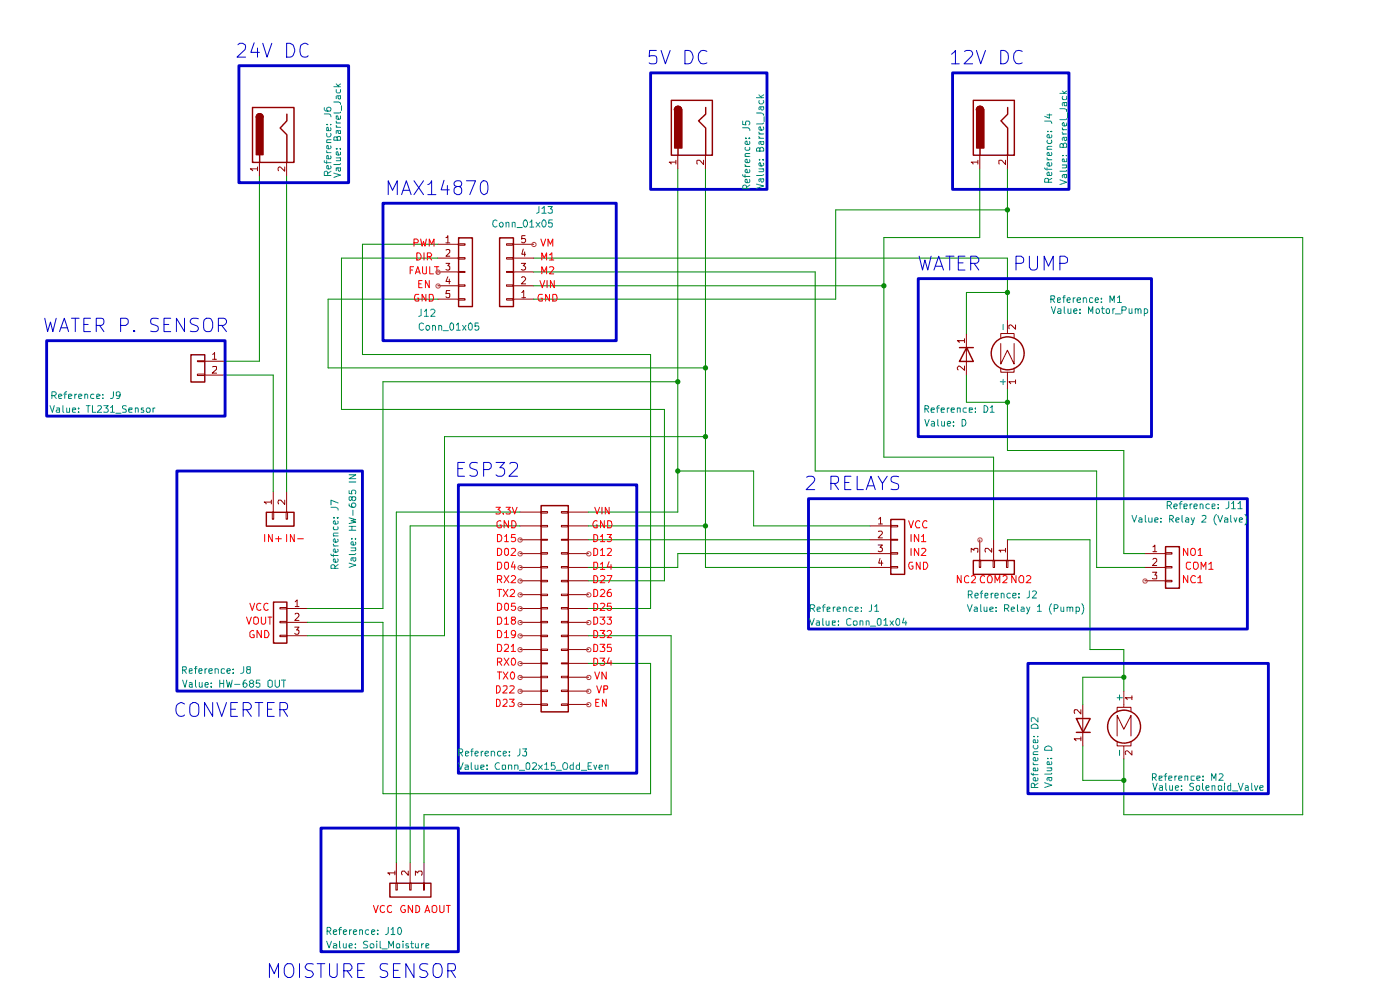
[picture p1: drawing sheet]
<svg xmlns="http://www.w3.org/2000/svg" width="248mm" height="178mm" viewBox="0 0 248 178" stroke-linecap="round" stroke-linejoin="round" font-family="sans-serif">
<g fill="#ffb">
<path d="M69.2 156.6h7.3v2.5h-7.3z"/>
<path d="M96 89.7h4.9v36.6h-4.9z"/>
<path d="M47.3 90.9h4.9v2.4h-4.9z"/>
<path d="M158.1 92.1h2.5v9.8h-2.5z"/>
<path d="M172.7 99.4h7.3v2.5h-7.3z"/>
<path d="M206.9 97h2.4v7.3h-2.4z"/>
<path d="M119.2 17.8h7.2v9.7h-7.2z"/>
<path d="M172.7 17.8h7.3v9.7h-7.3z"/>
<path d="M33.9 62.9h2.4v4.8h-2.4z"/>
<path d="M48.5 106.8h2.4v7.3h-2.4z"/>
<path d="M44.8 19.1h7.4v9.7h-7.4z"/>
<path d="M88.7 42.2h2.4v12.2h-2.4z"/>
<path d="M81.4 42.2h2.4v12.2h-2.4z"/>
</g>
<g fill="#fff">
<path d="M57 146.9h24.4v21.9h-24.4z"/>
<path d="M81.4 86h31.7v51.2h-31.7z"/>
<path d="M182.5 117.7h42.7v23.1h-42.7z"/>
<path d="M163 49.5h41.4v28h-41.4z"/>
<path d="M115.5 13h20.7v20.6h-20.7z"/>
<path d="M169.1 13h20.7v20.6h-20.7z"/>
<path d="M8.3 60.5h31.7v13.3h-31.7z"/>
<path d="M31.4 83.6h33v39h-33z"/>
<path d="M42.4 11.7h19.5v20.7h-19.5z"/>
<path d="M68 36.1h41.4v24.4h-41.4z"/>
<path d="M143.5 88.5h77.9v23.1h-77.9z"/>
</g>
<g fill="none" stroke="#910000" stroke-width=".25">
<path d="M119.2 17.8h7.2v9.7h-7.2zM119.7 19.5a.64 .64 0 0 1 .6-.6 .64 .64 0 0 1 .7 .6M125.2 19.1v1.1l-1.2 1.2 1.2 1.3v4.8M47.3 90.9h4.9v2.4h-4.9zM96 89.7h4.9v36.6h-4.9zM158.1 92.1h2.5v9.8h-2.5zM172.7 99.4h7.3v2.5h-7.3zM206.9 97h2.4v7.3h-2.4zM191 127.4h2.5l-1.3 2.5zM191 129.9h2.5M69.2 156.6h7.3v2.5h-7.3z"/>
<circle cx="199.5" cy="128.9" r="2.92"/>
</g>
<g fill="none" stroke="#910000" stroke-width=".18">
<path d="M48.2 89h-1.3l.3 .4M48.2 88.7v.7M48.3 90.8h.3v1.3h-.3zM48.5 87.2v3.6M50.5 88.7v.8l-.6-.8h-.5v.7M50.8 90.8h.2v1.3h-.2zM50.9 87.2v3.6M92.3 90.8h3.7M92.3 93.3h3.7M92.3 95.7h3.7M92.3 98.2h3.7M96 90.7h1.2v.3h-1.2z"/>
<path d="M96 93.2h1.2v.2h-1.2zM96 95.6h1.2v.2h-1.2zM96 98h1.2v.3h-1.2zM99.6 90.7h1.2v.3h-1.2zM99.6 93.2h1.2v.2h-1.2zM99.6 95.6h1.2v.2h-1.2zM99.6 98h1.2v.3h-1.2zM100.8 90.8h3.7M100.8 93.3h3.7M100.8 95.7h3.7M100.8 98.2h3.7M154.4 93.3h3.7"/>
<path d="M154.4 95.7h3.7M154.4 98.2h3.7M155.9 96.7h.7l-.4 .4 .3 .1v.6h-.6M155.9 92.1l.4-.3v1.1M155.9 94.3l.5-.1 .2 .3-.7 .9h.7M155.9 92.9h.7M156.2 99l-.3 .9h.8M156.4 99.5v.8M158.1 93.2h1.2v.2h-1.2zM158.1 95.6h1.2v.2h-1.2zM158.1 98h1.2v.3h-1.2zM172.4 97.9v-.6l.5 .3 .1-.3h.5v.6"/>
<path d="M173.8 99.4h.3v1.2h-.3zM173.9 95.7v3.7M176 97.3v.6l-.7-.6h-.4v.6M176.3 99.4h.2v1.2h-.2zM176.3 95.7v3.7M178.5 97.6h-1.2l.3 .3M178.5 97.3v.6M178.6 99.4h.3v1.2h-.3zM178.8 95.7v3.7M203.2 98.2h3.6M204.6 97l.4-.3v1.1M204.6 99.2l.2-.2h.3l.2 .2v.3l-.8 .8h.8"/>
<path d="M204.6 97.8h.7M206.8 98h1.2v.3h-1.2zM92.3 100.6h3.7M92.3 103h3.7M92.3 105.5h3.7M92.3 107.9h3.7M92.3 110.4h3.7M92.3 112.7h3.7M92.3 115.2h3.7M92.3 117.7h3.7M96 100.5h1.2v.2h-1.2zM96 102.9h1.2v.3h-1.2z"/>
<path d="M96 105.4h1.2v.2h-1.2zM96 107.8h1.2v.2h-1.2zM96 110.2h1.2v.3h-1.2zM96 112.7h1.2v.2h-1.2zM96 115.1h1.2v.3h-1.2zM96 117.6h1.2v.1h-1.2zM96 119.9h1.2v.3h-1.2zM99.6 100.5h1.2v.2h-1.2zM99.6 102.9h1.2v.3h-1.2zM99.6 105.4h1.2v.2h-1.2zM99.6 107.8h1.2v.2h-1.2zM99.6 110.2h1.2v.3h-1.2z"/>
<path d="M99.6 112.7h1.2v.2h-1.2zM99.6 115.1h1.2v.3h-1.2zM99.6 117.6h1.2v.1h-1.2zM99.6 119.9h1.2v.3h-1.2zM100.8 100.6h3.7M100.8 103h3.7M100.8 105.5h3.7M100.8 107.9h3.7M100.8 110.4h3.7M100.8 112.7h3.7M100.8 115.2h3.7M100.8 117.7h3.7"/>
<path d="M154.4 100.6h3.7M158.1 100.5h1.2v.2h-1.2zM203.2 100.6h3.6M203.2 103h3.6M204.5 101.5h.8l-.3 .5 .3 .1v.5h-.8M206.8 100.5h1.2v.2h-1.2zM206.8 102.9h1.2v.3h-1.2zM92.3 120.1h3.7M92.3 122.6h3.7M92.3 124.9h3.7M96 122.4h1.2v.3h-1.2zM96 124.9h1.2v.2h-1.2z"/>
<path d="M99.6 122.4h1.2v.3h-1.2zM99.6 124.9h1.2v.2h-1.2zM100.8 120.1h3.7M100.8 122.6h3.7M100.8 124.9h3.7M191.8 131h-1.1l.3 .4M191.8 125.9v.7l-.6-.7h-.5v.6M191.8 130.7v.7M192.2 124.9v7.4M198.3 126.2v-.8h2.4v.8M198.3 130.5v-3.6l1.2 2.4 1.2-2.4v3.6M198.3 131.5v.8h2.4v-.8"/>
<path d="M199.5 122.6v2.8M199.5 132.3v2.4M200.9 123.8h-1.2l.3 .3M200.9 133.2v.7l-.9-.7-.3 .2 .1 .4M200.9 123.4v.7M70.1 154.8h-1.3l.4 .4M70.1 154.5v.7M70.3 156.6h.2v1.3h-.2zM70.3 153v3.6M72.5 154.5v.8l-.7-.8h-.4v.7M72.7 156.6h.3v1.3h-.3zM72.8 153v3.6"/>
<path d="M73.7 155.3v-.8l.5 .3 .1-.3h.5v.8M75.2 156.6h.1v1.3h-.1zM75.3 153v3.6"/>
</g>
<path d="M198.3 123.8h.9M198.7 123.2v1M198.7 133.1v.9" fill="none" stroke="#008785" stroke-width=".18"/>
<path d="M119.9 19a.63 .63 0 0 1 .7-.1 .63 .63 0 0 1 .4 .6h-1.3z" fill="#910000"/>
<path d="M119.7 19.5a.64 .64 0 0 1 .6-.6 .64 .64 0 0 1 .7 .6" fill="none" stroke="#910000" stroke-width=".25"/>
<path d="M119.7 19.5h1.3v6.8h-1.3z" fill="#910000"/>
<path d="M119.7 19.5h1.3v6.8h-1.3zM172.7 17.8h7.3v9.7h-7.3zM173.3 19.5a.64 .64 0 0 1 .6-.6 .64 .64 0 0 1 .7 .6M178.8 19.1v1.1l-1.1 1.2 1.1 1.3v4.8M120.3 26.3v1.2" fill="none" stroke="#910000" stroke-width=".25"/>
<path d="M120 28.8h-1.2l.3 .3M120 28.4v.7M120.3 27.5v2.4M124.9 28.4v.8l-.7-.8-.5 .1 .1 .6M125.2 27.5v2.4" fill="none" stroke="#910000" stroke-width=".18"/>
<path d="M173.5 19a.63 .63 0 0 1 .7-.1 .63 .63 0 0 1 .4 .6h-1.3z" fill="#910000"/>
<path d="M173.3 19.5a.64 .64 0 0 1 .6-.6 .64 .64 0 0 1 .7 .6" fill="none" stroke="#910000" stroke-width=".25"/>
<path d="M173.3 19.5h1.3v6.8h-1.3z" fill="#910000"/>
<g fill="none" stroke="#910000" stroke-width=".25">
<path d="M44.8 19.1h7.4v9.7h-7.4zM173.3 19.5h1.3v6.8h-1.3zM45.5 20.8a.59 .59 0 0 1 .6-.6 .59 .59 0 0 1 .6 .6M50.9 20.2v1.2l-1.2 1.3 1.2 1.2v4.9M173.9 26.3v1.2M33.9 62.9h2.4v4.8h-2.4zM170.3 61.7h2.4M171.6 61.7l1.1 2.4h-2.4zM48.5 106.8h2.4v7.3h-2.4z"/>
<circle cx="178.8" cy="62.7" r="2.92"/>
</g>
<g fill="none" stroke="#910000" stroke-width=".18">
<path d="M173.5 28.8h-1.1l.3 .3M173.5 28.4v.7M173.9 27.5v2.4M178.5 28.4v.8l-.7-.8-.5 .1 .1 .6M178.8 27.5v2.4M171.5 59.2v7.3M177.6 59.9v-.7h2.4v.7M178.8 56.8v2.4M180.2 57.6v.8l-.8-.8-.3 .1v.6M35 64h1.3v.1h-1.3zM35 66.4h1.3v.2h-1.3zM36.3 64.1h3.6"/>
<path d="M36.3 66.5h3.6M37.7 62.9l.4-.4v1.2M37.7 65.1l.6-.1 .1 .5-.7 .7h.7M37.7 63.7h.7M171.2 60.4h-1.3l.3 .4M171.2 64.9v.8l-1-.8-.3 .3v.2l.2 .2M171.2 60.1v.7M177.6 65.3v.7h2.4v-.7M177.6 60.9v3.7l1.2-2.5 1.2 2.5v-3.7M178.8 66v3M180.2 67.7h-1.1l.3 .3M180.2 67.4v.6"/>
<path d="M49.7 107.8h1.2v.2h-1.2zM49.7 110.2h1.2v.3h-1.2zM49.7 112.7h1.2v.2h-1.2zM50.9 107.9h3.6M50.9 110.4h3.6M50.9 112.7h3.6M52.3 111.2h.8l-.5 .5h.4v.7l-.5 .1-.2-.2M52.4 106.7l.3-.3v1.2M52.4 108.9l.2-.1h.2l.2 .1 .1 .3-.8 .8h.8M52.4 107.6h.7"/>
</g>
<path d="M178 57.5v1M177.5 67.7h1M178 67.3v.9" fill="none" stroke="#008785" stroke-width=".18"/>
<path d="M45.7 20.3a.59 .59 0 0 1 .6-.1 .59 .59 0 0 1 .4 .6h-1.2z" fill="#910000"/>
<path d="M45.5 20.8a.59 .59 0 0 1 .6-.6 .59 .59 0 0 1 .6 .6" fill="none" stroke="#910000" stroke-width=".25"/>
<path d="M45.5 20.8h1.2v6.6h-1.2z" fill="#910000"/>
<path d="M45.5 20.8h1.2v6.6h-1.2zM46.1 27.5v1.3M81.4 42.2h2.4v12.2h-2.4zM88.7 42.2h2.4v12.2h-2.4z" fill="none" stroke="#910000" stroke-width=".25"/>
<g fill="none" stroke="#910000" stroke-width=".18">
<path d="M45.7 29.9h-1.3l.5 .4M45.7 29.6v.7M46 28.8v2.4M50.5 29.6v.8l-.8-.8-.4 .3 .1 .4M50.9 28.8v2.4M77.7 53.1h3.6M77.7 50.7h3.6M77.7 48.2h3.6M77.7 45.8h3.6M77.7 43.3h3.6M79.1 42.1h.2l.2-.3v1.3M79.1 44.3h.7v.5l-.7 .6h.7"/>
<path d="M79.1 46.7h.7l-.3 .4 .3 .2v.5h-.7M79.1 43.1h.7M79.5 49.1l-.4 .8h.8M79.7 49.5v.8M79.8 51.5h-.6l-.1 .6 .6-.1 .1 .6-.1 .2h-.4l-.2-.2M81.3 43.2h1.2v.3h-1.2zM81.3 45.7h1.2v.2h-1.2zM81.3 48.1h1.2v.2h-1.2zM81.3 50.5h1.2v.3h-1.2zM81.3 53h1.2v.2h-1.2zM89.9 53h1.2v.2h-1.2zM89.9 50.5h1.2v.3h-1.2z"/>
<path d="M89.9 48.1h1.2v.2h-1.2zM89.9 45.7h1.2v.2h-1.2zM89.9 43.2h1.2v.3h-1.2zM91.1 53.1h3.6M91.1 50.7h3.6M91.1 48.2h3.6M91.1 45.8h3.6M91.1 43.3h3.6M92.5 46.7h.8l-.4 .4 .4 .3-.1 .4h-.7M92.6 51.9l.3-.4v1.3M92.6 49.2l.2-.1h.2l.3 .4-.8 .8h.8M92.6 52.8h.7"/>
<path d="M92.9 44.2l-.3 .9h.7M93.1 44.7v.7M93.2 41.8h-.6v.6l.5-.1 .2 .2v.3l-.3 .3h-.2l-.2-.2"/>
</g>
<g fill="none" stroke="#008700" stroke-width=".18">
<path d="M46 31.2v32.9h-6.1M50.9 31.2v56M120.3 29.9v60.9h-15.8M125.2 29.9v70.7h29.2M173.9 29.9v12.2h-17v39h19.4v14.6M178.8 29.9v12.2h52.4v102.4h-31.7v-9.8M178.8 37.2h-30.5v15.9h-53.6M77.7 43.3h-13.4v19.6h51.2v45h-11M77.7 45.8h-17.1v26.8h57.3v30.4h-13.4M77.7 53.1h-19.5v12.2h67M94.7 48.2h50v35.3h49.9v17.1h8.6M94.7 45.8h84.1v11"/>
<path d="M94.7 50.7h62.2M178.8 51.9h-7.3v7.3M39.9 66.5h8.6v20.7M120.3 67.7h-52.3v40.2h-13.5M125.2 77.4h-46.3v35.3h-24.4M171.5 66.5v4.8h7.3M178.8 69v10.9h20.7v18.3h3.7M92.3 90.8h-22v62.2M92.3 93.3h-19.5v59.7M104.5 93.3h20.7M104.5 95.7h49.9M120.3 83.5h13.5v9.8h20.6"/>
<path d="M154.4 98.2h-34.1v2.4h-15.8M178.8 95.7h14.6v19.5h6.1v7.4M54.5 110.4h13.5v30.4h47.5v-23.1h-11M104.5 112.7h14.6v31.8h-43.8v8.5M192.2 132.3v6.1h7.3M199.5 120.1h-7.3v4.8"/>
</g>
<path d="M42.4 11.7h19.5v20.7h-19.5zM115.5 12.9h20.6v20.7h-20.6zM169.1 12.9h20.6v20.7h-20.6zM68 36h41.4v24.4h-41.4zM163 49.4h41.4v28h-41.4zM8.3 60.4h31.6v13.4h-31.6zM31.4 83.5h32.9v39.1h-32.9zM81.3 86h31.7v51.1h-31.7zM143.5 88.4h77.9v23.2h-77.9zM182.4 117.7h42.7v23.1h-42.7zM57 146.9h24.3v21.9h-24.3z" fill="none" stroke="#0000ca" stroke-width=".51"/>
<g fill="none" stroke="#f00" stroke-width=".18">
<path d="M72.8 47.9h.4M73.4 47.3h-.6v1.3M73.5 43.1h.6l.1-.5-.2-.2h-.5v1.3M73.7 48.6l.5-1.3 .4 1.3M73.8 48.2h.6M74 44.8a.65 .65 0 0 1 .7 .7 .65 .65 0 0 1-.7 .6zM74.3 52.2h-.5l-.2 .2v.8l.2 .2h.5v-.5h-.2M74.3 50.3h.4M74.7 42.4l.2 1.3 .3-.9 .2 .9 .3-1.3M74.9 49.8h-.6v1.2h.6M75 47.3v1l.3 .3 .4-.1v-1.2M75.3 44.8v1.3"/>
<path d="M75.6 52.2v1.2l-.7-1.2v1.2M75.8 45.5l.7-.1 .1-.3-.2-.3h-.6v1.3M76.2 43.7v-1.3l.4 .9 .4-.9v1.3M76.2 49.8v1.2l-.7-1.2v1.2M76.2 52.2h.5l.2 .2v.5l-.2 .5h-.5zM76.2 45.5l.4 .6M76.3 47.3v1.3h.6M77.1 47.3h.8M77.5 47.3v1.3M95.8 49.8l.4 1.2 .5-1.2M96 42.4l.4 1.3 .4-1.3M96.2 46.1v-1.3l.4 1 .4-1v1.3"/>
<path d="M96.2 48.6v-1.3l.4 .9 .4-.9v1.3M96.2 52.2h-.5l-.1 .2-.1 .5 .2 .5h.5v-.5h-.2M97.1 49.8v1.2M97.3 43.7v-1.3l.4 .9 .4-.9v1.3M97.5 45.2h.2l.2-.4v1.3M97.5 47.4l.5-.1 .3 .3-.8 1h.8M97.5 52.2v1.2l-.7-1.2v1.2M97.5 46.1h.8M98.1 52.2h.5l.2 .2 .1 .5-.3 .5h-.5zM98.4 49.8v1.2l-.7-1.2v1.2M47 94.8v1.3M48.3 94.8v1.3l-.7-1.3v1.3"/>
<path d="M48.9 95.6h1M49.4 95.1v1M50.9 94.8v1.3M52.2 94.8v1.3l-.7-1.3v1.3M52.8 95.6h1M88 90h.8l-.4 .4 .4 .3v.3l-.2 .2-.6-.1M88.3 94.8a.65 .65 0 0 1 .8 .6 .65 .65 0 0 1-.8 .7zM88.3 97.3a.65 .65 0 0 1 .8 .6 .65 .65 0 0 1-.8 .6zM88.3 99.7h.5a.72 .72 0 0 1 .2 .8 .72 .72 0 0 1-.7 .5zM88.9 92.4l-.3-.1-.4 .4v.7l.3 .2 .5-.1v-.4h-.3M89.3 91.1v.1M89.6 95.1l.3-.3v1.3"/>
<path d="M89.6 99.9l.1-.2h.4l.1 .2v.8l-.2 .3-.4-.3zM89.6 96.1h.6M89.6 97.3h.4l.2 .2v.8l-.2 .2-.4-.2zM89.8 90h.8l-.4 .4 .3 .1 .1 .2-.1 .5-.7-.1M90.2 92.3v1.3l-.7-1.3v1.3M90.7 97.3h.6l.2 .3-.8 .9h.8M90.8 92.3a.71 .71 0 0 1 .8 .5 .71 .71 0 0 1-.3 .8h-.5zM90.9 90l.4 1.2 .5-1.2M91.1 99.6l-.4 1h.8M91.4 94.8h-.6l-.1 .6 .6-.1a.48 .48 0 0 1 .1 .7h-.7M105.4 94.8a.52 .52 0 0 1 .7 .3v.6a.52 .52 0 0 1-.7 .4zM105.4 97.3h.5l.2 .2v.7a.52 .52 0 0 1-.7 .3z"/>
<path d="M105.4 99.7h.5l.2 .3v.6a.52 .52 0 0 1-.7 .4zM105.6 90l.4 1.2 .4-1.2M106 92.4a.59 .59 0 0 0-.8 .3 .59 .59 0 0 0 .2 .7l.1 .2h.5v-.5h-.2M106.6 95.1h.1l.2-.3v1.3M106.6 97.6l.3-.3v1.2M106.6 96.1h.7M106.6 98.5h.7M106.8 90v1.2M107.3 92.3v1.3l-.7-1.3v1.3M107.8 94.8h.7l-.4 .5h.3v.7h-.6M107.8 97.3h.5l.2 .2-.7 1h.7M107.8 92.3l.7 .2 .1 .6-.2 .5h-.6z"/>
<path d="M108.1 90v1.2l-.7-1.2v1.2M108.1 99.6l-.3 1h.8M161.3 92.3l.4 1.3 .4-1.3M161.7 94.8v1.3M161.7 97.3v1.2M161.9 99.7h-.4a.74 .74 0 0 0 .3 1.3l.2-.2v-.4h-.2M163.1 97.3v1.2l-.8-1.2v1.2M163.1 94.8v1.3l-.8-1.3v1.3M163.2 92.5v-.1a.59 .59 0 0 0-.7 .3 .59 .59 0 0 0 .1 .7l.1 .2 .5-.1M163.3 99.7v1.3l-.7-1.3v1.3M163.6 97.3h.5l.2 .3-.8 .9h.8M163.6 95.1l.3-.3v1.3"/>
<path d="M163.6 96.1h.7M163.9 99.7h.5a.72 .72 0 0 1 .2 .8 .72 .72 0 0 1-.7 .5zM164.5 92.5v-.1a.59 .59 0 0 0-.7 .3 .59 .59 0 0 0 .1 .7l.1 .2 .5-.1M210.8 97.3v1.2l-.8-1.2v1.2M211.3 99.8l-.6-.1-.2 .3v.6l.2 .3 .4 .1 .2-.2M211.4 97.4l.2-.1h.4a.77 .77 0 0 1-.2 1.2l-.3-.1a.92 .92 0 0 1-.1-1zM211.8 99.9l.2-.2h.4a.8 .8 0 0 1-.1 1.3h-.2l-.3-.3zM212.7 97.6l.3-.3v1.2M212.7 98.5h.6M43.8 109.4l.4 1.3 .4-1.3M44.3 107l.5 1.3 .4-1.3M45 109.6l.2-.2h.4a.77 .77 0 0 1-.1 1.3l-.5-.2z"/>
<path d="M45 111.9l-.2-.1-.5 .4v.6l.3 .3 .5-.1v-.4h-.2M46.3 107.1l-.3-.1a.65 .65 0 0 0-.5 .6 .65 .65 0 0 0 .5 .7l.3-.2M46.4 109.4v1.1l.2 .2h.3l.2-.2v-1.1M46.4 111.8v1.3l-.8-1.3v1.3M47 111.8a.71 .71 0 0 1 .7 .5 .71 .71 0 0 1-.2 .8h-.5zM47.6 107.1l-.3-.1a.65 .65 0 0 0-.5 .6 .65 .65 0 0 0 .5 .7l.3-.2M47.6 109.4h.6M47.9 109.4v1.3M88.3 111.8a.71 .71 0 0 1 .7 .5 .71 .71 0 0 1-.2 .8h-.5zM88.3 109.4h.5l.2 .2v.9l-.4 .2h-.3zM88.3 114.3l.7 .1 .1 .6-.3 .5h-.5zM88.3 107a.65 .65 0 0 1 .8 .6 .65 .65 0 0 1-.8 .7z"/>
<path d="M88.3 117.4l.7-.1v-.5l-.7-.1v1.3M88.3 102.8h.7v-.6l-.7-.1v1.3M88.3 119.2h.8M88.3 104.5h.8M88.6 104.5v1.3M88.6 119.2v1.3M88.6 117.4l.5 .6M88.6 102.8l.5 .6M89.3 119.2l.9 1.3M89.3 104.5l.9 1.3M89.5 116.7l.8 1.3M89.5 102.1l.8 1.3"/>
<path d="M89.6 112.2l.2-.1 .1-.3v1.3M89.6 109.8l.3-.4v1.3M89.6 114.4a.48 .48 0 0 1 .6 0v.5l-.7 .6h.7M89.6 113.1h.6M89.6 110.7h.6M89.6 107.1l.4-.1 .2 .2v.8l-.2 .3-.4-.3zM90.2 119.2l-.9 1.3M90.2 104.5l-.9 1.3M90.3 116.7l-.8 1.3M90.3 102.1l-.8 1.3M90.6 104.7l.1-.2h.4l.2 .4v.2l-.8 .7h.8M90.7 119.3l.2-.1a.68 .68 0 0 1 .4 .6 .68 .68 0 0 1-.4 .7l-.2-.2a.78 .78 0 0 1 0-1z"/>
<path d="M90.7 114.7l.4-.4v1.2M90.7 102.2l.2-.1h.4l.2 .4-.8 .9h.8M90.7 115.5h.8M90.8 116.8a.56 .56 0 0 1 .7 .2 .56 .56 0 0 1-.1 .7l-.2 .3-.4-.1zM91 110l-.3-.3 .1-.3h.5l.2 .3-.2 .2a.51 .51 0 0 0-.5 .2 .51 .51 0 0 0 0 .5l.5 .1 .2-.2v-.3l-.2-.2M91.3 100.1v.9M91.4 107h-.6l-.1 .6 .6-.1 .2 .2v.3l-.2 .3h-.4l-.2-.2M91.5 112.4l-.2 .3-.5-.1v-.7l.5-.1 .2 .3v.5l-.2 .5h-.5M105.4 116.7a.52 .52 0 0 1 .7 .4v.6a.52 .52 0 0 1-.7 .3zM105.4 114.3a.52 .52 0 0 1 .7 .3v.7l-.2 .2h-.5zM105.4 107a.52 .52 0 0 1 .7 .3v.6a.52 .52 0 0 1-.7 .4zM105.4 111.8a.52 .52 0 0 1 .7 .4v.6l-.2 .3h-.5z"/>
<path d="M105.4 109.4h.5l.2 .3v.7a.52 .52 0 0 1-.7 .3zM105.4 104.5a.52 .52 0 0 1 .7 .4v.7l-.2 .1-.5 .1zM105.4 102.1a.52 .52 0 0 1 .7 .3v.7l-.2 .3h-.5zM105.6 119.2l.4 1.3 .4-1.3M106.5 116.7h.8l-.4 .5h.3a.48 .48 0 0 1 .1 .7h-.8M106.5 114.3h.8l-.4 .5 .4 .1a.48 .48 0 0 1-.1 .6h-.7M106.5 111.8h.8l-.4 .5 .4 .3v.3l-.1 .2-.7-.1M106.5 109.4h.8l-.4 .5 .4 .2v.4l-.2 .2h-.4l-.2-.2M106.6 107.1l.5-.1 .2 .3-.8 1h.8M106.6 104.7l.1-.2h.4l.2 .4v.2l-.8 .7h.8M106.6 102.2l.1-.1h.4l.2 .4-.8 .9h.8M106.6 100l.3-.3v1.3"/>
<path d="M106.6 101h.7M107.6 119.2v1.3l-.8-1.3v1.3M107.8 112a.48 .48 0 0 1 .6-.1v.5l-.6 .7h.7M107.8 109.4h.7l-.4 .5 .3 .1 .1 .1-.1 .5-.5 .1-.1-.2M107.8 102.1h.8l-.6 1.3M108.1 116.6l-.3 1h.8M108.4 114.3h-.6v.6a.48 .48 0 0 1 .6 0 .48 .48 0 0 1 0 .6h-.6M108.4 107h-.6v.6l.6-.1v.7a.48 .48 0 0 1-.6-.1M108.4 104.5a.71 .71 0 0 0-.6 .5 .71 .71 0 0 0 .2 .8l.4-.1v-.6l-.4-.1-.2 .3M108.4 100.1v.9M108.4 117.2v.8M170.6 102.1v1.3l-.7-1.3v1.3"/>
<path d="M171.9 102.2l-.3-.1-.4 .3v.7l.2 .3 .5-.1M172.4 102.2l.2-.1h.3l.1 .1 .1 .3-.7 .9h.7M174.7 102.2a.63 .63 0 0 0-.7 .2 .63 .63 0 0 0 .1 .8l.1 .2 .5-.1M175.4 102.2l.4-.1a.84 .84 0 0 1 .1 1.3h-.5a1.05 1.05 0 0 1 0-1.2zM176.6 103.4v-1.3l.4 .9 .4-.9v1.3M178 102.2a.48 .48 0 0 1 .7 0v.5l-.7 .7h.7M180.3 102.1v1.3l-.7-1.3v1.3M181.2 102.1h.2l.3 .2v.9l-.2 .2h-.4a.8 .8 0 0 1 .1-1.3zM182.2 102.2l.2-.1h.3l.2 .4-.8 .9h.8M210.8 102.1v1.3l-.8-1.3v1.3M212.2 102.2a.53 .53 0 0 0-.7 0 .53 .53 0 0 0-.2 .6l.3 .6 .6-.1M212.6 102.5l.4-.4v1.3"/>
<path d="M212.6 103.4h.7M213.2 101v-1.3l.4 .9 .4-.9v1.3M214.5 100l.5-.3v1.3M214.5 101h.8M88.1 124l.6 .2 .1 .6-.3 .5h-.4zM88.1 121.6h.4a.72 .72 0 0 1 .3 .8 .72 .72 0 0 1-.7 .5zM89.3 124.2l.2-.2h.3l.2 .2v.4l-.8 .7h.8M89.3 121.7l.6-.1 .1 .5-.8 .8h.8M90.4 124h.9l-.5 .5 .4 .1a.48 .48 0 0 1-.1 .7l-.7-.1M90.5 121.7l.6-.1 .2 .4-.9 .9h.9M105.7 124.6h.5M105.9 121.6l.4 1.3 .4-1.3"/>
<path d="M106.3 124h-.6v1.3h.6M107.2 122.2h.6v-.6h-.6v1.3M107.6 124v1.3l-.7-1.3v1.3M66.3 160.6l.4 1.3 .4-1.3M68.2 160.7l-.2-.1a.65 .65 0 0 0-.6 .6 .65 .65 0 0 0 .6 .7l.2-.2M69.5 160.7l-.3-.1a.65 .65 0 0 0-.5 .6 .65 .65 0 0 0 .5 .7l.3-.2M71.9 160.7l-.2-.1a.64 .64 0 0 0-.6 .6 .64 .64 0 0 0 .6 .7l.2-.2v-.4h-.2M73.2 160.6v1.3l-.7-1.3v1.3M73.8 160.6a.64 .64 0 0 1 .7 .6 .64 .64 0 0 1-.7 .7zM75.4 161.9l.4-1.3 .5 1.3M75.6 161.5h.6M76.7 160.8a.47 .47 0 0 1 .5-.2 .47 .47 0 0 1 .3 .4v.4a.47 .47 0 0 1-.3 .5 .47 .47 0 0 1-.5-.2z"/>
<path d="M78 160.6v1l.3 .3h.3l.2-.3v-1M79.2 160.6h.7M79.6 160.6v1.3"/>
</g>
<g fill="none" stroke="#0000ca" stroke-width=".18">
<path d="M42.2 7.9l.1-.1a.86 .86 0 0 1 1.2 .1v.9l-1.4 1.3h1.5M45.1 7.6l-.6 1.7h1.5M45.7 8.5v1.6M46.6 7.7l.8 2.4 .8-2.4M50.9 7.7h.6l.6 .3a1.54 1.54 0 0 1-.3 2l-.9 .1zM54.7 7.9a.79 .79 0 0 0-1.4 .4l-.1 .5a1 1 0 0 0 .3 1.1 1 1 0 0 0 1.1 .1l.1-.1M116.5 8.9h-1.2l-.1 1.1a1.06 1.06 0 0 1 1.3 0 1.11 1.11 0 0 1-.1 1.2 1.11 1.11 0 0 1-1.2-.1M117.3 8.9l.8 2.4 .8-2.4M121.6 8.9a1.24 1.24 0 0 1 1.3 .6 1.24 1.24 0 0 1-.2 1.5l-.2 .2-.9 .1zM125.5 9.1l-.2-.1a.9 .9 0 0 0-1 .1 .9 .9 0 0 0-.4 .9 1.15 1.15 0 0 0 .8 1.3l.8-.2M168.9 9.6l.7-.7v2.4M168.9 11.3h1.3"/>
<path d="M171.2 9.1a1.06 1.06 0 0 1 1.2 0l.2 .3-.2 .6-1.3 1.3h1.5M173.3 8.9l.8 2.4 .8-2.4M177.6 8.9a1.08 1.08 0 0 1 1.4 1.4 1.07 1.07 0 0 1-1.4 1zM181.4 9.1l-.1-.1a.9 .9 0 0 0-1 .1 .9 .9 0 0 0-.4 .9 1.11 1.11 0 0 0 .8 1.3l.7-.2M68.9 34.5v-2.4l.8 1.7 .8-1.7v2.4M71.3 34.5l.8-2.4 .9 2.4M71.5 33.8h1.2M73.5 32.1l1.7 2.4M75.2 32.1l-1.7 2.4M75.9 32.7h.3l.4-.6v2.4M75.9 34.5h1.5M78.8 32l-.5 1.7h1.4"/>
<path d="M79.4 32.9v1.6M81.1 33.1l-.3-.1a.5 .5 0 0 1-.2-.6 .5 .5 0 0 1 .5-.3h.7l.1 .4a.46 .46 0 0 1-.4 .6 .74 .74 0 0 0-.9 .9 .74 .74 0 0 0 1.3 .3 .84 .84 0 0 0-.4-1.2M82.8 32.1h1.6l-1 2.4M85.6 32.1a.64 .64 0 0 1 .9 .4 2.81 2.81 0 0 1-.1 1.8l-.6 .2a1.23 1.23 0 0 1-.6-1.5l.1-.5zM7.9 56.4l.5 2.4 .6-1.7 .4 1.7 .6-2.4M10.6 58.8l.8-2.4 .8 2.4M10.8 58.1h1.2M12.7 56.4h1.3M13.4 56.4v2.4M14.9 57.5h.7M16.1 56.4h-1.2v2.4h1.2M17.1 57.7h.9a.68 .68 0 0 0 .5-.6 .68 .68 0 0 0-.5-.7h-.9v2.4"/>
<path d="M17.7 57.7l.7 1.1M21.4 57.7h.9a.68 .68 0 0 0 .5-.6 .68 .68 0 0 0-.5-.7h-.9v2.4M23.8 58.6l.1 .1-.1 .1v-.2v.2M28.1 56.5a1.21 1.21 0 0 0-1.3 .1 .72 .72 0 0 0 .1 .9l1.1 .4 .1 .5-.1 .2-.3 .2-1-.1M29.1 57.5h.9M30.3 56.4h-1.2v2.4h1.2M32.7 56.4v2.4l-1.4-2.4v2.4M35.2 56.5a1.05 1.05 0 0 0-1.4 .4 .6 .6 0 0 0 .5 .6 .87 .87 0 0 1 .9 .9l-.2 .2a1.21 1.21 0 0 1-1.2 .1M36.2 56.8l.4-.4 .8 .1a1.75 1.75 0 0 1 0 2.2h-.9a1.94 1.94 0 0 1-.3-1.9zM38.8 57.7h.9a.65 .65 0 0 0 .5-.6 .65 .65 0 0 0-.5-.7h-.9v2.4M39.4 57.7l.8 1.1M163.1 45.4l.6 2.5 .5-1.8 .5 1.8 .6-2.5"/>
<path d="M165.8 47.9l.8-2.5 .9 2.5M166 47.2h1.2M167.9 45.4h1.4M168.6 45.4v2.5M170.1 46.6h.8M171.3 45.4h-1.2v2.5h1.2M172.3 46.7h.9a.64 .64 0 0 0 .6-.6 .64 .64 0 0 0-.6-.7h-.9v2.5M172.9 46.7l.8 1.2M180.3 46.7h1a.68 .68 0 0 0 .4-.6 .68 .68 0 0 0-.4-.7h-1v2.5M182.7 45.4v2l.2 .2a.72 .72 0 0 0 .7 .3 .72 .72 0 0 0 .5-.5v-2M185.3 47.9v-2.5l.8 1.8 .8-1.8v2.5M188.1 46.7l1.1-.1a.67 .67 0 0 0 .3-.7 .67 .67 0 0 0-.5-.5h-.9v2.5"/>
<path d="M81.3 83.1h.8M82.4 82h-1.1v2.5h1.1M84.7 82.1l-.9-.1a.62 .62 0 0 0-.3 .9l1.1 .5a.68 .68 0 0 1-.3 1.1h-.6l-.3-.2M85.8 83.3h1a.68 .68 0 0 0 .4-.7 .68 .68 0 0 0-.4-.6h-1v2.5M88 82h1.6l-.9 .9a.67 .67 0 0 1 .9 .5v.6l-.5 .5h-.7l-.4-.3M90.5 82.3l.1-.2a.91 .91 0 0 1 1.2 .3v.6l-1.5 1.5h1.5M143.2 84.6a1.06 1.06 0 0 1 1.2 0l.2 .3-.2 .6-1.3 1.3h1.5M147.5 85.7h.9a.68 .68 0 0 0 .4-.6 .68 .68 0 0 0-.4-.6h-.9v2.3M148.1 85.7l.7 1.1M149.9 85.6h.8M151 84.5h-1.1v2.3h1.1M152.1 84.5v2.3h1.1"/>
<path d="M153.7 86.8l.9-2.3 .7 2.3M154 86.2h1.1M155.9 84.5l.7 1.2 .9-1.2M156.6 85.7v1.1M159.5 84.6l-.9-.1-.4 .1-.1 .3 .1 .5 1.1 .4a.6 .6 0 0 1-.2 1h-1M32.7 124.9l-.6-.3a1.31 1.31 0 0 0-.9 1.2 1.31 1.31 0 0 0 .9 1.3l.5-.1 .1-.2M33.8 124.9l.5-.3h.4l.5 .3a2.04 2.04 0 0 1-.3 2.1 .84 .84 0 0 1-1.2-.7zM37.7 124.6v2.5l-1.4-2.5v2.5M38.5 124.6l.9 2.5 .8-2.5M41 125.8h.8M42.1 124.6h-1.1v2.5h1.1M43.2 125.9h.9a.64 .64 0 0 0 .5-.7 .64 .64 0 0 0-.5-.6h-.9v2.5"/>
<path d="M43.8 125.9l.8 1.2M45.3 124.6h1.3M46 124.6v2.5M47.5 125.8h.7M48.7 124.6h-1.2v2.5h1.2M49.7 125.9l1.2-.1a.75 .75 0 0 0-.3-1.2h-.9v2.5M50.3 125.9l.7 1.2M47.8 173.4v-2.5l.9 1.8 .7-1.8v2.5M50.9 171h.9a1.62 1.62 0 0 1-.3 2.4 1 1 0 0 1-1.1-.9v-.7l.2-.5zM53.2 170.9v2.5M55.6 171h-1.2l-.2 .6a1.25 1.25 0 0 0 1.2 .7l.2 .4-.2 .5-.3 .2h-.6l-.3-.2M56.3 170.9h1.3"/>
<path d="M57 170.9v2.5M58.5 170.9v2a.72 .72 0 0 0 .5 .5 .72 .72 0 0 0 .8-.3v-2.2M61 172.2h1a.64 .64 0 0 0 .5-.7 .64 .64 0 0 0-.5-.6h-1v2.5M61.6 172.2l.9 1.2M63.5 172.1h.8M64.7 170.9h-1.2v2.5h1.2M68.8 171l-.9-.1a.62 .62 0 0 0-.4 .6 .62 .62 0 0 0 .4 .6 .76 .76 0 0 1 .9 .8 .87 .87 0 0 1-1.3 .3M69.8 172.1h.9M71 170.9h-1.2v2.5h1.2M73.5 170.9v2.5l-1.5-2.5v2.5M75.9 171a.98 .98 0 0 0-1.4 .4 1.06 1.06 0 0 0 1.2 .9l.2 .4-.2 .5-.3 .2h-.6l-.3-.2M77.2 171h.9a1.62 1.62 0 0 1-.2 2.4 .87 .87 0 0 1-1-.9v-1.2z"/>
<path d="M79.5 172.2h.9a.68 .68 0 0 0 .5-.7 .68 .68 0 0 0-.5-.6h-.9v2.5M80.1 172.2l.7 1.2"/>
</g>
<g fill="#008700">
<circle cx="199.5" cy="138.4" r=".47"/>
<circle cx="120.3" cy="67.7" r=".47"/>
<circle cx="125.2" cy="93.3" r=".47"/>
<circle cx="120.3" cy="83.5" r=".47"/>
<circle cx="125.2" cy="65.3" r=".47"/>
<circle cx="178.8" cy="37.2" r=".47"/>
<circle cx="156.9" cy="50.7" r=".47"/>
<circle cx="178.8" cy="51.9" r=".47"/>
<circle cx="178.8" cy="71.3" r=".47"/>
<circle cx="199.5" cy="120.1" r=".47"/>
<circle cx="125.2" cy="77.4" r=".47"/>
</g>
<g fill="none" stroke="#008785" stroke-width=".18">
<path d="M57.6 19.1v.3l.2 .3 .9-.1a.36 .36 0 0 0-.2-.6l-.4 .1-.1 .2 .1 .3 .1 .1M59.2 18.1h.9l.3 .2v.2M59.2 15.4h1.2M59.7 15.9v.4l.1 .2h.5l.1-.2v-.4M59.7 14.9l.4 .5M59.9 17l.1 .4 .2 .2 .2-.1v-.5l-.7 .1v.4M60.4 19.9l-.1 .1h-1.1M60.4 14.9l-.4 .3M60.6 18.8v.8M134.3 17.3h1.2M134.7 16.8l.4 .5M134.8 17.8l-.1 .4 .2 .2h.4l.2-.2-.1-.4"/>
<path d="M134.9 18.9l.1 .5 .2 .1 .3-.1-.1-.5M135.5 18.9h-.6l-.2 .2 .1 .3M135.5 16.8l-.5 .4M188.1 19.3h.9l.3 .1v.4M188.1 16.6h1.2M188.5 16.1l.5 .5M188.6 17.1v.6h.6l.1-.6M188.8 18.2l.2 .6h.3v-.6h-.6l-.2 .1 .1 .5M189.3 16.1l-.4 .4M189.5 20v.9M57.6 28.5v.3h.1h1M57.6 20.2h.8l.3 .2v.3"/>
<path d="M58 26.7v.3l.1 .1M58 23.7v.4l.1 .2 .6-.1v-.5M58 22.1h.1M58 28.5v.5M58 27.1h.7M58 25.3h.7M58.1 31.1v-.6l-.1-.1-.4 .1v.6h1.1M58.7 29.4v.4l-.1 .1h-.6v-.5h.2l.1 .5M58.7 27.7v.5h-.7v-.5l.2-.1 .1 .6M58.7 25.9v.3l-.1 .2-.6-.1v-.4l.2-.1 .1 .6M58.7 22.7v.5h-.7v-.5l.2-.1 .1 .6M58.7 22.1h.1"/>
<path d="M58.7 24.8l-.7 .1 .1 .4M58.7 30.4l-.6 .4M59.2 30.7l1.2 .3-1.2 .5M59.7 26.4h.1M59.7 22.2l.1 .4M59.7 21.5l.1 .3M59.7 28h.7M59.7 22.6h.7M59.7 21.8h.7M59.8 24.4v-.1l.3-.1 .3 .1v.6h-1.2l.1-.6h.4l.1 .1v.5M59.9 29.8l.2 .5h.3v-.5h-.7v.5M59.9 23.2l.2 .5h.3v-.5h-.7v.5"/>
<path d="M60.3 28l.1 .5h-.7M60.3 26.4h.1M60.4 29l-.1 .2h-1.1M60.4 27v.4l-.1 .1-.6-.1v-.4l.2-.1 .2 .6M60.4 20.5v.6h-.1h-.6v-.6h.2l.2 .6M88.2 39.2l-.2-.2a.65 .65 0 0 0-.6 .6 .65 .65 0 0 0 .6 .7l.2-.2M88.9 39.4l.3 .1 .1 .2v.3l-.2 .3-.5-.3v-.3zM89.8 39.6l.2-.2 .3 .1v.8M89.8 39.4v.9M90.9 39.6l.2-.2 .3 .1v.8M90.9 39.4v.9M93 39.1l.2-.1a.68 .68 0 0 1 .4 .6 .68 .68 0 0 1-.4 .7 .81 .81 0 0 1-.2-1.2z"/>
<path d="M94 39.4l.4-.4v1.3M95.1 39.4l.7 .9M95.7 36.6v1l-.5 .2M95.8 39.4l-.7 .9M96.2 37l.4-.4v1.2M96.2 37.8h.7M96.3 39.1l.2-.1a.68 .68 0 0 1 .4 .6 .68 .68 0 0 1-.4 .7 .81 .81 0 0 1-.2-1.2zM97.3 36.6h.7l-.3 .5 .3 .1v.5h-.7M98 39h-.6l-.1 .6h.7v.5l-.1 .2h-.4l-.2-.2M131.8 31l.2 .3h1.1M131.8 22.7h.9l.3 .1 .1 .4M131.8 21.5v.6l.6 .1v-.7h.5l.2 .2v.3l-.2 .2"/>
<path d="M132.2 29.2l.3 .3M132.2 31v.5M132.2 29.5h.9M132.2 27.7h.9M132.3 26.1l-.1 .4 .2 .1h.5l.2-.1-.1-.4M132.3 24.5h.1M132.5 33.5l-.1-.6h-.5l-.1 .6h1.3M132.9 24.5h.2M133 31.8l.1 .4-.2 .2h-.5l-.2-.2 .1-.4h.3l.1 .6M133 30.1l.1 .4-.2 .1h-.5l-.2-.1v-.3l.4-.2 .1 .6M133 28.3l.1 .4-.2 .1h-.5l-.2-.1v-.3l.4-.1 .1 .5M133 25.1l.1 .4-.2 .1h-.5l-.2-.1v-.3l.4-.2 .1 .6"/>
<path d="M133.1 27.2h-.8l-.1 .4 .2 .1M133.1 32.8l-.6 .4M134.3 32.7l1.2 .3-1.2 .4M134.3 20h.8l.3 .2 .1 .3M134.7 24.2l.2 .3M134.7 23.4l.2 .4M134.7 29.9h.8M134.7 24.5h.8M134.7 23.8h.8M134.8 28.3h.1M134.9 26.4l.2-.3 .3 .1 .1 .2v.4h-1.2v-.4l.1-.2h.4l.1 .6M134.9 31.7l.3 .6 .3-.2-.1-.4"/>
<path d="M134.9 25.1l.2 .5h.3v-.5M135.4 29.9l.1 .2-.1 .4h-.7M135.4 28.3h.1M135.4 28.9l.1 .4-.2 .1h-.4l-.2-.1v-.3l.2-.2 .2 .6M135.4 22.5l.1 .4-.2 .2h-.4l-.2-.2 .1-.4h.1l.2 .6M135.5 31.7h-.7v.5M135.5 31l-.2 .1h-1M135.5 25.1h-.7v.5M135.5 21.8l-.2 .2h-1M135.6 20.7v.9M185.4 29.8l.2 .2h1.1M185.4 21.5h1.1l.2 .4"/>
<path d="M185.8 28l.3 .3M185.8 29.8v.4M185.8 28.3h.9M185.8 26.5h.9M185.8 20.4h.9M185.9 24.9l-.1 .3 .3 .3 .5-.1v-.5M185.9 23.3h.1M186.1 32.3l-.1-.7h-.4l-.2 .2v.5h1.3M186.2 20.2v.8l-.8-.4M186.5 23.3h.2M186.6 30.6v.5h-.7l-.1-.4 .4-.2v.6M186.6 28.8l.1 .5-.2 .1h-.5l-.2-.1 .1-.5h.3v.6"/>
<path d="M186.6 27.1v.5h-.7v-.5h.3v.5M186.6 23.9l.1 .4-.2 .1h-.5l-.2-.1v-.3l.4-.2v.6M186.7 26h-.7l-.2 .1 .2 .4M186.7 31.6l-.6 .4M188.1 31.9l1.2 .4-1.2 .4M188.5 23.4l.3 .4M188.5 22.7l.1 .3h.2M188.5 23.8h.8M188.5 29.3h.8M188.5 23h.8M188.6 27.6h.1M188.7 25.7l.3-.3 .3 .1v.6h-1.2l.1-.6h.4l.1 .6"/>
<path d="M188.8 31l.1 .4 .1 .2 .3-.1v-.5h-.6l-.2 .1 .1 .4M188.8 24.4l.1 .4 .1 .1h.3v-.5h-.6l-.2 .1 .1 .4M189.2 29.3l.1 .4-.8 .1M189.2 27.6h.1M189.3 30.2v.2h-1.2M189.3 28.2v.5h-.7v-.5h.2l.2 .5M189.3 21.8v.4l-.2 .1h-.4l-.2-.1v-.3l.3-.2 .2 .6M189.3 21.1l-.2 .1h-1M74.7 54.8v1.1l-.4 .2M75.2 57.5l-.5-.2-.3 .3 .1 .8 .2 .2 .5-.2M75.3 55.3l.4-.5v1.3M75.3 56.1h.7"/>
<path d="M75.7 57.8l.3-.1 .3 .3v.3l-.3 .3-.3-.1-.1-.2zM76.4 55l.2-.2h.3l.3 .3-.1 .3-.7 .7h.8M76.8 57.8l.3-.1 .2 .2v.7M76.8 57.7v.9M77.9 57.8l.3-.1 .2 .2v.7M77.9 57.7v.9M78.6 58.6h1M80.1 57.3l.4 .2v.8l-.3 .3a.75 .75 0 0 1-.1-1.3zM81 57.6l.3-.3v1.3M81 58.6h.7M82.1 57.7l.6 .9M82.7 57.7l-.6 .9"/>
<path d="M83.2 57.5l.3-.2 .3 .2v.8l-.3 .3a.72 .72 0 0 1-.3-1.1zM84.9 57.3h-.6v.6l.6-.1 .1 .2-.1 .5-.4 .1-.2-.2M91.8 40.4h.9M94 40.3h.7M186.5 53.1h.6v-.6h-.6v1.2M186.6 54.4l.4 1.2 .3-1.2M186.8 53.1l.4 .6M187.7 53.2l.5-.1v-.2h-.5v.7h.5M187.8 54.8h.5v.8M188.3 55.1l-.5 .1-.1 .1 .2 .3 .4-.1M188.6 52.8h.4M188.9 54.4v1l.1 .2"/>
<path d="M189 52.5h-.2v1.2M189.4 53.2l.6-.1-.2-.3-.3 .1-.1 .6 .2 .2 .3-.1M189.6 54.8v.7h.5M190.1 54.8v.8M190.5 52.8v.9M190.6 55.2l.6-.1-.2-.3h-.3l-.1 .6 .1 .2 .4-.1M190.8 52.8l-.3 .3M191.2 53.2l.6-.1v-.2l-.5-.1-.1 .3v.4l.1 .2 .5-.1M191.7 55.5v.1M191.7 54.8v.2M192.3 53l.1-.2 .4 .1 .1 .8M192.3 52.8v.9"/>
<path d="M193.2 55.6v-1.2l.4 .9 .4-.9v1.2M194 52.9l-.5-.1-.1 .2v.6h.6M194.4 53.2l.6-.1-.2-.3-.3 .1-.1 .6 .1 .2 .4-.1M194.7 54.8h.4v.2v.3l-.2 .3-.4-.1v-.6zM195.5 53.6v.1M195.5 52.9v.2M195.5 54.8h.5M195.6 54.4v1l.4 .2M196.3 54.9l.4-.1 .2 .1v.6h-.6zM197 53.7v-1.2l.4 .8 .4-.8v1.2M197.5 54.8v.8M197.8 54.8h-.1l-.2 .2"/>
<path d="M197.9 55.7h1M198.4 52.8l.3-.3v1.2M198.4 53.7h.6M199.1 55h.6l.2-.4-.2-.2h-.6v1.2M200.4 54.8v.7h.5M200.9 54.8v.8M201.5 54.9l.2-.1h.2l.1 .8M201.5 54.8v.8M202 55l.2-.2h.2l.1 .8M203.1 54.8h.3l.3 .2-.1 .5h-.5M203.1 54.8v1.2M8.9 71.9l.4 1.2 .3-1.2"/>
<path d="M9.2 70.2h.5l.3-.3-.1-.3-.7-.1v1.2M9.5 70.2l.5 .5M10.1 72.4h.5v.7h-.5v-.4l.5-.1M10.4 70.3l.6-.1-.2-.3h-.2l-.2 .2v.4l.1 .2h.4M11.2 71.9v1.1l.1 .1M11.3 69.9h.5M11.8 72.4v.7l.5-.1M11.8 69.5l-.3 .2v1M12.2 70.3l.6-.1-.2-.3-.4 .1v.7h.5M12.3 72.4v.7M12.9 72.7l.5-.1v-.2h-.5v.1v.6h.5M13.3 69.9v.8"/>
<path d="M13.6 69.9l-.3 .1v.2M14 73v.1M14 72.4v.1M14 70.3l.5-.1-.1-.3h-.3l-.1 .2v.4v.2h.5M15.1 70l.3-.1 .2 .2v.6M15.1 69.9v.8M15.3 71.9h.7M15.6 71.9v1.2M16.4 71.9v1.2h.6M16.7 70l-.4-.1-.2 .3v.3l.1 .2h.5M17.2 70.3l.6-.1-.1-.2h-.5v.7h.5M17.3 72l.5-.1 .2 .4-.7 .8h.7"/>
<path d="M18.3 70.6v.1M18.3 70v.1M18.4 71.9h.8l-.4 .5 .4 .2v.4l-.2 .1-.6-.1M19.6 72.3l.4-.4v1.2M19.6 73.1h.7M20.1 69.5v.8l-.1 .4h-.4M20.6 73.3h.9M21.3 70a.42 .42 0 0 1-.7 .2l.1-.6a.36 .36 0 0 1 .6 .1l-.2 .9-.4 .1M22.4 72h-.7l.1 .4a.47 .47 0 0 1 .5 .2 .47 .47 0 0 1 0 .5h-.6M22.8 72.7l.6-.1v-.2h-.5l-.1 .1 .1 .6h.5M24 72.4h.5v.7M24 72.4v.7"/>
<path d="M25.5 72.4h-.4l-.1 .1 .1 .2 .4 .1v.3h-.5M26 72.5l.1-.1h.5v.7h-.5l-.1-.1zM27.2 72.4v.7M27.5 72.4l-.3 .1M164.2 74.4l.3 1.2 .4-1.2M164.2 72.5h.5l.1-.1-.1-.4-.5-.1v1.2M164.4 72.5l.4 .6M165.3 72.7l.5-.1v-.2h-.5v.1v.6h.5M165.3 74.8l.4-.1 .1 .2v.7M165.8 75.1l-.5 .1v.1l.1 .3 .4-.1M166.2 72.4h.5M166.4 74.4v1l.2 .2"/>
<path d="M166.7 71.9l-.3 .2v1M167 72.7l.6-.1-.1-.2h-.4l-.1 .1 .1 .6h.4M167.1 74.7v.8h.5M167.6 74.7v.9M168.1 75.2l.6-.1-.1-.4h-.3l-.2 .2v.5l.2 .2 .3-.1M168.1 72.4v.7M168.5 72.4h-.3l-.1 .1M168.8 72.7l.6-.1-.1-.2h-.4l-.1 .1 .1 .6h.4M169.2 75.5v.1M169.2 74.8v.1M169.9 72.4h.5v.7M169.9 72.4v.7"/>
<path d="M170.8 74.4h.4a.66 .66 0 0 1 .2 .7 .66 .66 0 0 1-.6 .5zM171.5 72.4h-.4l-.2 .1v.5l.2 .1h.4M172 72.7l.6-.1-.1-.2h-.5v.7h.5M173.1 73v.1M173.1 72.4v.1M174.6 71.9a.66 .66 0 0 1 .7 .5 .66 .66 0 0 1-.2 .7h-.5zM175.8 72.3l.3-.4v1.2M175.8 73.1h.6M58.7 98.3l.1 .2h1.2M58.7 90h.9l.3 .1 .1 .4M59.2 96.5l.2 .3M59.2 98.3v.5"/>
<path d="M59.2 96.8h.8M59.2 95.1h.8M59.2 93.4v.6h.6l.2-.2-.1-.4M59.2 91.8h.1M59.8 91.8h.2M59.9 99.1a.36 .36 0 0 1-.1 .6l-.6-.1v-.5h.2l.2 .6M59.9 97.4l.1 .4-.2 .1h-.5l-.1-.1v-.3l.2-.2 .2 .6M59.9 95.6l.1 .4-.2 .2h-.5l-.1-.2v-.3l.2-.1 .2 .6M59.9 92.4l.1 .4-.2 .1h-.5l-.1-.1v-.3l.2-.2 .2 .6M60 94.5h-.8v.6M60 89.2l-1.3-.5v.8M62 99.9l1.1 .3-1.1 .4"/>
<path d="M62 91.8l1.1 .4-.8 .1 .8 .3-1.1 .3M62 89.4a.55 .55 0 0 0 .5 .6l.6-.1a.42 .42 0 0 0-.1-.6 .42 .42 0 0 0-.5 0l-.1 .4 .2 .3M62 87v.5l.5 .1v-.6h.6v.6M62 84.2h1.1l-1.1 .7h1.1M62 94h1.1M62 93.4h1.1M62 85.5h1.1M62.3 97.2h.8M62.4 95.6h.1M62.5 88.3l.1-.2h.5v.2v.4l-.5 .1-.3-.7-.3 .1v.4l.1 .2 .4-.3M62.5 93.4v.6M62.6 98.9v.5l.3 .1 .2-.1v-.5"/>
<path d="M62.6 90.5v.9M63.1 97.2v.5h-.8M63.1 96.2v.3l-.1 .2h-.5l-.2-.2v-.3l.3-.1 .1 .6M63.1 95.6h.1M63.1 98.9h-.7v.6M63.1 98.2l-.1 .2h-1M200.9 91.4l.4 1.2 .4-1.2M202.2 91.9l.3-.1 .2 .2v.6h-.5l-.1-.3 .2-.1 .4-.1M203.3 91.4v1l.1 .2M203.9 91.8v.8l.6-.1M204.5 91.8v.8M205 92.3l.6-.2-.2-.3-.4 .1v.7h.5"/>
<path d="M206.1 92.5v.1M206.1 91.9v.1M207.2 89.6h.5l.2-.4-.2-.2h-.5v1.2M207.5 89.6l.4 .6M207.6 92.1h.4l.3-.3-.1-.3-.6-.1v1.2M207.8 92.1l.5 .5M208.3 89.8l.6-.1-.1-.3h-.3l-.2 .1v.6l.2 .1 .4-.1M208.7 92.3l.6-.2-.2-.3h-.2l-.2 .2v.4l.1 .2h.4M209.3 89.4h.5M209.8 91.4v1l.2 .2M209.8 89l-.4 .1v1.1M210.1 89.8l.6-.1-.2-.3-.4 .1v.6h.5"/>
<path d="M210.5 91.9l.3-.1 .2 .2v.6h-.5l-.1-.3 .1-.1 .5-.1M211.2 89.4v.8M211.4 91.8l.3 .8M211.6 89.4l-.4 .1v.1M211.9 89.8l.6-.1-.2-.3h-.2l-.2 .1v.6l.2 .1 .3-.1M212 91.8l-.4 1.1-.2 .1M213 89.5l.3-.1 .2 .1v.7M213 89.4v.8M213.3 91.5h.7v.4l-.7 .7h.7M214.6 89.5l-.3-.1-.3 .2v.4l.3 .2 .3-.1M215.1 89.8l.5-.1v-.2h-.5v.6h.5M215.9 91.2a1.23 1.23 0 0 0 0 1.9"/>
<path d="M216.1 91.4l.5 1.2 .4-1.2M216.2 90.1v.1M216.2 89.5h.1M217.3 91.9l.4-.1 .2 .2v.6h-.6v-.3l.6-.2M218.1 89v.9l-.2 .2-.3 .1M218.4 91.4v1l.2 .2M218.6 89.3l.3-.3v1.2M218.6 90.2h.7M219 91.8l.3 .8 .2-.8M219.7 89.3h.2l.2-.3v1.2M219.7 90.2h.8M219.9 92.3l.6-.2-.1-.3h-.3l-.2 .2v.4l.1 .2h.5"/>
<path d="M221 91.2a1.44 1.44 0 0 1 0 1.9M32.4 118.8h.6v-.5h-.6v1.1M32.7 118.8l.4 .6M33.6 119l.5-.1v-.2h-.5v.7h.5M34.5 118.6h.4M34.9 118.3h-.2v1.1M35.3 119l.6-.1-.2-.3h-.2l-.2 .2v.5l.2 .1h.3M36.4 118.6v.8M36.7 118.6l-.3 .2M37.1 119l.6-.1v-.2l-.5-.1-.1 .2v.5l.1 .1h.5M38.2 118.8l.1-.2 .5 .2v.6M38.2 118.6v.8"/>
<path d="M39.9 118.7l-.5-.1-.1 .2v.6h.6M40.3 119l.6-.1-.2-.3h-.2l-.2 .2v.5l.2 .1h.3M41.4 119.4h.1M41.4 118.7v.1M43.2 118.3v.8l-.1 .3h-.4M44 118.8l-.2-.3v-.2h.5l.1 .3-.1 .2h-.5v.1v.5h.2h.4v-.6h-.1M59.4 100.8l-.1-.6h-.5l-.1 .6h1.3M60 100.1l-.6 .5M143.7 109.7l.4 1.2 .4-1.2M143.8 107.9h.5l.3-.2-.1-.4-.7-.1v1.2M144.2 107.9l.4 .5M144.9 110.1h.5v.2v.6h-.5v-.4l.5-.1"/>
<path d="M145 108.1l.6-.2-.2-.2h-.2l-.2 .1v.5l.1 .1h.4M145.9 107.7h.6M146 109.7v1.2h.2M146.5 107.2l-.4 .2v1M146.6 110.1l.1 .8 .4-.1M146.8 108.1l.5-.2v-.1h-.5v.6h.5M147.1 110.1v.8M147.7 110.5l.5-.1v-.3h-.5v.8h.5M147.9 107.7v.7M148.2 107.7l-.3 .1v.1M148.6 108.1l.6-.2-.2-.2h-.3l-.1 .1v.5l.1 .1h.4M148.8 110.8v.1"/>
<path d="M148.8 110.1v.2M149.7 107.8l.3-.1 .2 .1v.6M149.7 107.7v.7M151 109.8h-.1a.46 .46 0 0 0-.6 .2v.6l.1 .3 .6-.1M151.3 107.8l-.4-.1-.2 .2v.4l.2 .1h.4M151.5 110.1h.5l.1 .2v.4l-.1 .2h-.5zM151.8 108.1l.5-.2v-.1h-.5v.6h.5M152.6 110.2l.5-.1v.8M152.6 110.1v.8M152.9 108.3v.1M152.9 107.8h.1M153.7 110.2l.5-.1v.8"/>
<path d="M153.7 110.1v.8M154.5 111.1h.9M154.7 107.2v1.1l-.2 .1h-.3M155.3 107.6l.3-.4v1.2M155.3 108.4h.6M155.8 109.8l.3-.1 .3 .3v.7l-.2 .2-.4-.1zM156.9 110l.3-.3v1.2M156.9 110.9h.6M158 110.1l.6 .8M158.6 110.1l-.6 .8M159.2 109.8l.2-.1 .3 .3v.7l-.2 .2-.3-.1a.78 .78 0 0 1 0-1zM160.4 109.6l-.2 .9h.7"/>
<path d="M160.8 110.1v.8M171.7 107.2l.4 1.2 .4-1.2M171.9 105.5h.5l.1-.2v-.3l-.1-.2h-.5v1.3M172.2 105.5l.3 .6M173 107.8l.3-.1 .2 .1v.6h-.5l-.1-.2 .1-.2 .5-.1M173 105.6h.6l-.1-.4h-.3l-.2 .2v.5l.2 .2 .3-.1M174 105.2h.4M174.1 107.2v1.2h.1M174.4 104.8l-.3 .2v1.1M174.6 107.7l.1 .7 .5-.1M174.8 105.6h.5v-.3h-.5v.7h.5M175.2 107.7v.7"/>
<path d="M175.7 108.1l.6-.2v-.1l-.4-.1-.2 .1 .1 .6h.5M175.9 105.2v.9M176.3 105.2l-.4 .1v.2M176.6 105.6h.6l-.2-.4-.4 .1v.7h.5M176.8 108.3v.1M176.8 107.8h.1M177.7 105.3l.3-.1 .2 .2v.7M177.7 105.2v.9M178.3 107.9h.5l.3-.2-.1-.4-.7-.1v1.2M178.6 107.9l.5 .5M179.3 105.3l-.3-.1-.3 .3 .1 .5h.5M179.5 108.1l.6-.2-.2-.2h-.3l-.1 .1v.5l.1 .1h.4"/>
<path d="M179.7 105.6h.6v-.3l-.4-.1-.2 .2v.5l.2 .2 .4-.1M180.6 107.2v1.1l.1 .1M180.8 105.9v.2M180.8 105.3v.1M181.3 107.8l.3-.1 .2 .1v.6h-.5l-.1-.2 .1-.2 .5-.1M182.2 107.7l.3 .7M182.7 104.8v1.1l-.4 .2M182.8 107.7l-.4 1.2h-.2M183.3 105l.2-.2h.2l.3 .3-.8 1h.8M184.1 107.6l.4-.4v1.2M184.1 108.4h.7M186.6 107.1a1.44 1.44 0 0 0 0 1.8"/>
<path d="M187.1 107.9l.6-.1v-.5l-.6-.1v1.2M188.3 107.7l.1 .7 .4-.1M188.8 107.7v.7M189.4 107.8h.5v.6M189.4 107.7v.7M189.9 107.8l.2-.1 .3 .1v.6M191 107.8a.36 .36 0 0 1 .6 .1l-.1 .5h-.5M191 107.7v1.2M192 107.1a1.44 1.44 0 0 1 0 1.8M32.4 120.6l.4 1.3 .4-1.3M33.6 121.1h.5v.8M34.1 121.4l-.5 .1v.3h.5"/>
<path d="M34.7 120.6v1.1l.2 .2M35.4 121v.8l.3 .1 .2-.2M35.9 121v.9M36.4 121.5l.6-.1-.2-.4h-.2l-.2 .2v.5l.2 .2 .3-.1M37.5 121.7v.2M37.5 121.1v.1M39 120.6v1.3M39 121.2h.7M39.7 120.6v1.3M40.2 120.6l.3 1.3 .2-.9 .3 .9 .2-1.3M41.6 121.4h1M43.7 120.6l-.4 .1-.1 .3v.7l.1 .2h.3l.2-.3v-.2l-.2-.3-.4 .1v.2"/>
<path d="M44.5 121.2l-.2-.3 .2-.3h.3l.2 .4-.2 .2h-.4l-.1 .2v.2l.2 .3h.3l.2-.3v-.2l-.2-.2M46.1 120.6h-.6l-.1 .6h.7v.5l-.2 .2h-.3l-.2-.2M47.6 120.8l.2-.2 .5 .2v.9l-.2 .2-.5-.2zM48.8 120.6v1l.3 .3h.2l.3-.3v-1M49.9 120.6h.8M50.4 120.6v1.3M81.3 135.3l.5 1.2 .4-1.2M81.4 133.5l.6-.1 .1-.4-.2-.2h-.5v1.3M81.7 133.5l.4 .6M82.5 135.7h.5l.1 .2v.6h-.6v-.4l.6-.2M82.6 133.7l.6-.2-.1-.2h-.5v.7h.5M83.5 133.2h.5"/>
<path d="M83.6 135.3v1l.2 .2M84 132.8l-.3 .1v1.2M84.3 135.7l.1 .8 .4-.1M84.3 133.7l.6-.2-.2-.3h-.2l-.2 .2v.5l.2 .2 .3-.1M84.8 135.7v.8M85.3 136.1l.6-.2-.1-.2h-.4l-.1 .2 .1 .6h.4M85.4 133.2v.9M85.7 133.2l-.3 .3M86.1 133.7l.6-.2v-.2l-.4-.1-.2 .2v.5l.2 .2 .4-.1M86.4 136.4v.1M86.4 135.7v.2M87.2 133.3l.4-.1 .2 .2v.7"/>
<path d="M87.2 133.2v.9M88.6 135.4a.61 .61 0 0 0-.7 .3 .61 .61 0 0 0 .2 .8l.5-.1M88.9 133.3a.36 .36 0 0 0-.6 .2l.1 .5h.5M89.1 135.8h.6l-.1 .7-.5-.1zM89.3 133.7l.6-.2-.2-.3h-.2l-.2 .2v.5l.2 .2 .3-.1M90.2 135.8l.5-.1 .1 .8M90.2 135.7v.8M90.4 133.9v.2M90.4 133.3v.1M91.3 135.8l.5-.1 .1 .8M91.3 135.7v.8M92.2 136.6h.9"/>
<path d="M92.3 132.8l-.1 1.1-.4 .2M92.8 132.8h.7l-.4 .5 .4 .1v.5l-.2 .2h-.4l-.1-.2M93.5 135.4l.3-.1a.86 .86 0 0 1 .1 1.2h-.4l-.1-.2zM94.5 135.4l.5-.1 .2 .2-.1 .3-.6 .7h.7M95.6 135.7l.6 .8M96.2 135.7l-.6 .8M96.7 135.6l.3-.3v1.2M96.7 136.5h.6M98.4 135.3h-.5v.6l.1-.2h.3l.2 .2v.4l-.1 .2-.5-.1M98.7 136.6h.9M100 135.4l.2-.1 .4 .1a.87 .87 0 0 1 0 1.1h-.5l-.2-.4zM101.8 135.3v1.2h-.5l-.1-.2v-.5l.6-.1"/>
<path d="M102.9 135.3v1.2h-.5l-.1-.2v-.5l.6-.1M103.2 136.6h.9M104.4 135.9h.4M105 135.3h-.6v1.2h.6M105.4 135.7l.2 .8 .3-.8M106.3 136.1l.6-.2-.1-.2h-.4l-.1 .2 .1 .6h.4M107.4 135.8l.5-.1v.8M107.4 135.7v.8M183 137.1v.2l.2 .1h1M183 128.7a.66 .66 0 0 1 .8-.3 .66 .66 0 0 1 .4 .8h-1.2zM183.4 135.3v.1l.2 .2M183.4 137.1v.5"/>
<path d="M183.4 135.6h.8M183.4 133.8h.8M183.5 132.2l-.1 .4 .2 .2 .5-.1v-.5M183.5 130.6h.1M183.6 139.7l-.1-.7-.3-.1-.2 .2v.6h1.2M184.1 138l.1 .3-.2 .2h-.5l-.1-.2v-.2l.3-.2 .1 .6M184.1 136.2v.5h-.6v-.5h.2l.1 .5M184.1 134.4l.1 .4-.2 .1h-.5l-.1-.1v-.3l.3-.2 .1 .6M184.1 131.2v.5h-.6v-.5h.2l.1 .5M184.1 130.6h.1M184.2 133.3h-.7l-.1 .2 .1 .3M184.2 127.3v.8l-.7-.8-.5 .1 .1 .6"/>
<path d="M184.2 138.9l-.6 .4M185.4 138.8l1.3 .4-1.3 .5M185.5 132.6a.66 .66 0 0 1 .8-.3 .66 .66 0 0 1 .4 .8h-1.3zM185.8 136.2h.9M185.9 134.5h.1M186.2 137.9v.4l.1 .2 .4-.2-.1-.4M186.5 136.2l.2 .2-.2 .3h-.7M186.5 134.5h.2M186.6 135.1v.5h-.7v-.5h.3v.5M186.7 137.9h-.7l-.2 .2 .1 .3M186.7 137.1l-.1 .2h-1.2M204.5 137.9l.6-.1v-.5l-.6-.1v1.2"/>
<path d="M204.6 138.9l.4 1.3 .4-1.3M204.8 137.9l.4 .5M205.7 138.1l.5-.2v-.3h-.5v.8h.5M205.8 139.4h.5v.8M206.3 139.6l-.4 .1-.2 .1 .2 .4 .4-.1M206.6 137.6h.5M206.9 138.9v1l.2 .3M207.1 137.2l-.3 .1v1.1M207.4 138.1l.6-.2-.1-.3h-.4l-.1 .2 .1 .6h.4M207.6 139.3v.8l.3 .1 .2-.2M208.1 139.3v.9M208.5 137.6v.8"/>
<path d="M208.6 139.8l.6-.2-.2-.3h-.2l-.2 .2v.4l.2 .3 .3-.1M208.9 137.6h-.3l-.1 .3M209.2 138.1l.6-.2-.1-.3h-.4l-.1 .2 .1 .6h.4M209.7 139.4v.1M210.3 137.7l.5-.1v.8M210.3 137.6v.8M211.8 139l-.4-.1-.3 .3 .1 .2 .6 .3v.3l-.2 .2-.5-.1M212 137.6l-.6 .1v.6l.6 .1M212.3 139.4h.6v.6l-.2 .2-.4-.2zM212.4 138.1l.6-.2-.1-.3h-.4l-.1 .2 .1 .6h.4M213.4 138.9v1l.3 .3M213.5 138.3v.1"/>
<path d="M213.5 137.6v.2M214 139.8l.6-.2-.2-.3h-.2l-.2 .2v.4l.2 .3 .3-.1M215 138.4v-1.2l.5 .9 .3-.9v1.2M215.1 139.4h.5v.8M215.1 139.3v.9M216.2 139.4h.6l-.1 .7-.3 .1-.2-.2zM216.4 137.3l.4-.1 .3 .4-.8 .8h.8M217.3 138.9v.2M217.3 139.3v.9M218.4 139.4h-.5v.6l.2 .2 .3-.1M218.4 138.9v1.3M219.8 138.9l.4 1.3 .4-1.3"/>
<path d="M221 139.4l.4-.1 .2 .2v.7M221.6 139.6l-.5 .1-.1 .1 .1 .4 .5-.1M222.1 138.9v1.2l.2 .1M222.7 139.3l.2 .9 .3-.9M223.6 139.8l.6-.2v-.2l-.4-.1-.2 .2v.4l.2 .3 .4-.1M209.7 140v.2M218.8 140.3h.9M58 166.9l.4 1.2 .4-1.2M58.1 165.2l.6-.1v-.5l-.6-.1v1.2M58.3 165.2l.4 .5M59.2 167.4h.3l.3 .1v.6h-.6v-.3l.6-.2M59.2 165.3l.6-.1v-.2l-.5-.1-.1 .2v.5l.1 .1h.5"/>
<path d="M60.1 164.9h.5M60.3 166.9v1.1l.1 .1M60.6 164.5l-.3 .1v1.1M60.9 167.4l.1 .7 .5-.1M60.9 165.3l.6-.1-.1-.3h-.3l-.2 .2v.5l.2 .1h.4M61.5 167.4v.7M62 167.8l.6-.2-.2-.2h-.3l-.1 .1v.5v.1h.5M62 164.9v.8M62.4 164.9l-.4 .3M62.7 165.3l.6-.1-.2-.3h-.2l-.2 .2v.5l.2 .1h.3M63.1 168v.1M63.1 167.4v.1"/>
<path d="M63.8 165h.5v.7M63.8 164.9v.8M65.3 167h-.7v.4l.5 .2 .2 .4-.2 .1h-.6M65.4 165l-.3-.1-.3 .3v.3l.3 .2h.3M65.8 167.4h.5l.1 .6-.2 .1h-.4zM65.9 165.3l.6-.1-.1-.3h-.3l-.2 .2v.5l.2 .1h.3M66.9 166.9v.1M66.9 167.4v.7M67 165.6v.1M67 165v.1M67.5 166.9v1.2h.1M67.8 168.3h.9"/>
<path d="M68.9 164.5v.9l-.2 .3h-.3M69 168.1v-1.2l.4 .9 .4-.9v1.2M69.4 164.8l.3-.3v1.2M69.4 165.7h.7M70.4 167.4h.5l-.1 .7h-.4zM70.8 164.5a.68 .68 0 0 1 .5 .6 .68 .68 0 0 1-.5 .6l-.2-.2v-.8zM71.5 166.9v.1M71.5 167.4v.7M72.5 167.4h-.5v.3l.5 .1v.3h-.5M72.9 167.4h.5M73 166.9v1.1l.1 .1h.3M73.7 167.4l.1 .7 .4-.1"/>
<path d="M74.2 167.4v.7M74.8 167.4v.7M75.2 167.4l-.4 .2M75.6 167.8l.5-.2v-.2h-.5v.7h.5"/>
</g>
<g fill="none" stroke="#b54549" stroke-width=".18">
<circle cx="77.7" cy="48.3" r=".38"/>
<circle cx="77.7" cy="50.7" r=".38"/>
<circle cx="94.8" cy="43.4" r=".38"/>
<circle cx="92.3" cy="95.8" r=".38"/>
<circle cx="92.3" cy="98.2" r=".38"/>
<circle cx="104.5" cy="98.2" r=".38"/>
<circle cx="173.9" cy="95.8" r=".38"/>
<circle cx="92.3" cy="103.1" r=".38"/>
<circle cx="92.3" cy="108" r=".38"/>
<circle cx="92.3" cy="105.5" r=".38"/>
<circle cx="92.3" cy="110.4" r=".38"/>
<circle cx="92.3" cy="115.2" r=".38"/>
<circle cx="92.3" cy="112.8" r=".38"/>
<circle cx="92.3" cy="117.7" r=".38"/>
<circle cx="92.3" cy="100.7" r=".38"/>
<circle cx="104.5" cy="110.4" r=".38"/>
<circle cx="104.5" cy="105.5" r=".38"/>
<circle cx="104.5" cy="115.2" r=".38"/>
<circle cx="203.2" cy="103.1" r=".38"/>
<circle cx="92.3" cy="122.6" r=".38"/>
<circle cx="92.3" cy="125" r=".38"/>
<circle cx="92.3" cy="120.2" r=".38"/>
<circle cx="104.5" cy="122.6" r=".38"/>
<circle cx="104.5" cy="125" r=".38"/>
<circle cx="104.5" cy="120.2" r=".38"/>
</g>
</svg>
